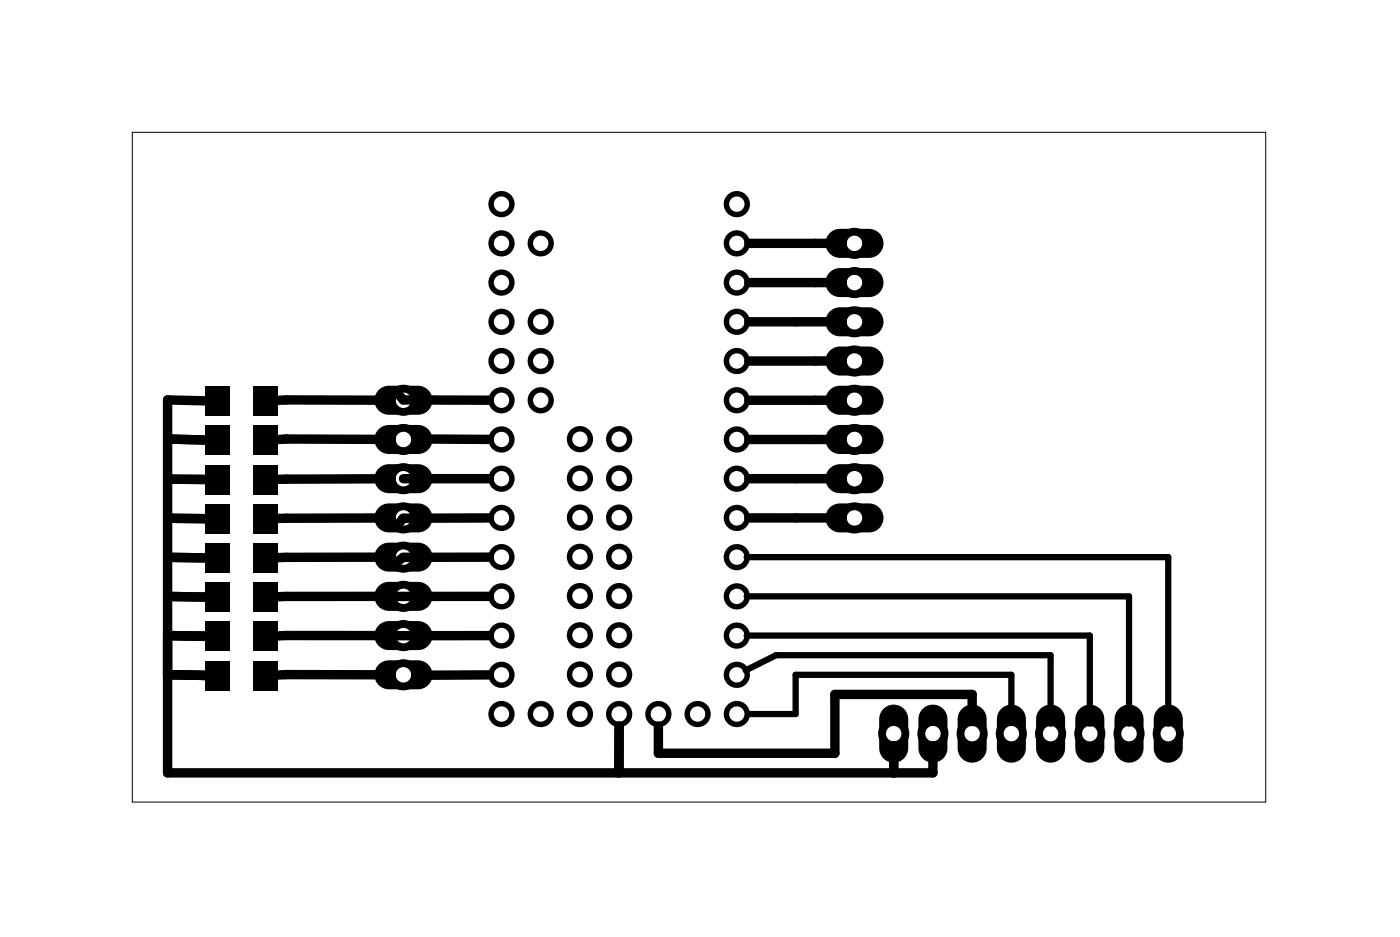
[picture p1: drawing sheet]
<svg xmlns="http://www.w3.org/2000/svg" width="91mm" height="61mm" viewBox="0 0 91 61" stroke-linecap="round" stroke-linejoin="round" font-family="sans-serif">
<path d="M8.6 8.6h73.4v43.3h-73.4z" fill="none" stroke="#000" stroke-width=".06"/>
<g fill="#000">
<path d="M13.3 32.6h1.6v1.9h-1.6zM13.3 37.7h1.6v1.9h-1.6zM13.3 35.2h1.6v1.9h-1.6zM13.3 30.1h1.6v1.9h-1.6zM13.3 27.6h1.6v1.9h-1.6zM13.3 25h1.6v1.9h-1.6zM16.4 32.6h1.6v1.9h-1.6zM16.4 37.7h1.6v1.9h-1.6zM16.4 35.2h1.6v1.9h-1.6zM16.4 30.1h1.6v1.9h-1.6zM16.4 27.6h1.6v1.9h-1.6zM16.4 25h1.6v1.9h-1.6z"/>
<path d="M13.3 40.3h1.6v1.9h-1.6zM13.3 42.8h1.6v1.9h-1.6zM16.4 40.3h1.6v1.9h-1.6zM16.4 42.8h1.6v1.9h-1.6z"/>
<path d="M53.7 15.1l.3-.2 .4-.1h1.9a.94 .94 0 0 1 .9 1 .94 .94 0 0 1-.9 .9h-1.9a.94 .94 0 0 1-.9-.6 .94 .94 0 0 1 .2-1zM54.8 15.8a.56 .56 0 0 0 1.1 0 .56 .56 0 0 0-1.1 0z"/>
<path d="M53.7 17.6l.3-.2h.4h1.9a.94 .94 0 0 1 .9 .9 .94 .94 0 0 1-.9 .9h-1.9a.94 .94 0 0 1-.9-.5 .94 .94 0 0 1 .2-1.1zM54.8 18.3a.56 .56 0 0 0 1.1 0 .56 .56 0 0 0-1.1 0z"/>
<path d="M24.5 38l.3-.2 .4-.1h1.9a.94 .94 0 0 1 .9 .9 .94 .94 0 0 1-.9 1h-1.9a.94 .94 0 0 1-.9-.6 .94 .94 0 0 1 .2-1zM25.6 38.6a.56 .56 0 0 0 1.1 0 .56 .56 0 0 0-1.1 0z"/>
<path d="M24.5 35.4l.3-.2 .4-.1h1.9a.94 .94 0 0 1 .9 1 .94 .94 0 0 1-.9 .9h-1.9a.94 .94 0 0 1-.9-.6 .94 .94 0 0 1 .2-1zM25.6 36.1a.56 .56 0 0 0 1.1 0 .56 .56 0 0 0-1.1 0z"/>
<path d="M24.5 32.9l.3-.2 .4-.1h1.9a.94 .94 0 0 1 .9 .9 .94 .94 0 0 1-.9 1h-1.9a.94 .94 0 0 1-.9-.6 .94 .94 0 0 1 .2-1zM25.6 33.5a.56 .56 0 0 0 1.1 0 .56 .56 0 0 0-1.1 0z"/>
<path d="M24.5 30.3l.3-.2h.4h1.9a.94 .94 0 0 1 .9 .9 .94 .94 0 0 1-.9 .9h-1.9a.94 .94 0 0 1-.9-.5 .94 .94 0 0 1 .2-1.1zM25.6 31a.56 .56 0 0 0 1.1 0 .56 .56 0 0 0-1.1 0z"/>
<path d="M24.5 27.8l.3-.2 .4-.1h1.9a.94 .94 0 0 1 .9 1 .94 .94 0 0 1-.9 .9h-1.9a.94 .94 0 0 1-.9-.6 .94 .94 0 0 1 .2-1zM25.6 28.5a.56 .56 0 0 0 1.1 0 .56 .56 0 0 0-1.1 0z"/>
<path d="M24.5 25.3l.3-.2 .4-.1h1.9a.94 .94 0 0 1 .9 .9 .94 .94 0 0 1-.9 1h-1.9a.94 .94 0 0 1-.9-.6 .94 .94 0 0 1 .2-1zM25.6 25.9a.56 .56 0 0 0 1.1 0 .56 .56 0 0 0-1.1 0z"/>
<path d="M53.7 20.2l.3-.2 .4-.1h1.9a.94 .94 0 0 1 .9 .9 .94 .94 0 0 1-.9 1h-1.9a.94 .94 0 0 1-.9-.6 .94 .94 0 0 1 .2-1zM54.8 20.8a.56 .56 0 0 0 1.1 0 .56 .56 0 0 0-1.1 0z"/>
<path d="M53.7 22.7l.3-.2 .4-.1h1.9a.94 .94 0 0 1 .9 1 .94 .94 0 0 1-.9 .9h-1.9a.94 .94 0 0 1-.9-.6 .94 .94 0 0 1 .2-1zM54.8 23.4a.56 .56 0 0 0 1.1 0 .56 .56 0 0 0-1.1 0z"/>
<path d="M53.7 25.3l.3-.2 .4-.1h1.9a.94 .94 0 0 1 .9 .9 .94 .94 0 0 1-.9 1h-1.9a.94 .94 0 0 1-.9-.6 .94 .94 0 0 1 .2-1zM54.8 25.9a.56 .56 0 0 0 1.1 0 .56 .56 0 0 0-1.1 0z"/>
<path d="M53.7 27.8l.3-.2 .4-.1h1.9a.94 .94 0 0 1 .9 1 .94 .94 0 0 1-.9 .9h-1.9a.94 .94 0 0 1-.9-.6 .94 .94 0 0 1 .2-1zM54.8 28.5a.56 .56 0 0 0 1.1 0 .56 .56 0 0 0-1.1 0z"/>
<path d="M53.7 30.3l.3-.2h.4h1.9a.94 .94 0 0 1 .9 .9 .94 .94 0 0 1-.9 .9h-1.9a.94 .94 0 0 1-.9-.5 .94 .94 0 0 1 .2-1.1zM54.8 31a.56 .56 0 0 0 1.1 0 .56 .56 0 0 0-1.1 0z"/>
<path d="M53.7 32.9l.3-.2 .4-.1h1.9a.94 .94 0 0 1 .9 .9 .94 .94 0 0 1-.9 1h-1.9a.94 .94 0 0 1-.9-.6 .94 .94 0 0 1 .2-1zM54.8 33.5a.56 .56 0 0 0 1.1 0 .56 .56 0 0 0-1.1 0z"/>
<path d="M24.5 43l.3-.2h.4h1.9a.94 .94 0 0 1 .9 .9 .94 .94 0 0 1-.9 .9h-1.9a.94 .94 0 0 1-.9-.5 .94 .94 0 0 1 .2-1.1zM25.6 43.7a.56 .56 0 0 0 1.1 0 .56 .56 0 0 0-1.1 0z"/>
<path d="M24.5 40.5l.3-.2 .4-.1h1.9a.94 .94 0 0 1 .9 1 .94 .94 0 0 1-.9 .9h-1.9a.94 .94 0 0 1-.9-.6 .94 .94 0 0 1 .2-1zM25.6 41.2a.56 .56 0 0 0 1.1 0 .56 .56 0 0 0-1.1 0z"/>
<path d="M57.2 45.9a.94 .94 0 0 1 1-.2 .94 .94 0 0 1 .6 .9v1.8a.94 .94 0 0 1-.9 1 .94 .94 0 0 1-1-1v-1.8l.1-.4zM57.3 47.5a.56 .56 0 0 0 1.1 0 .56 .56 0 0 0-1.1 0z"/>
<path d="M59.8 45.9a.94 .94 0 0 1 1-.2 .94 .94 0 0 1 .6 .9v1.8a.94 .94 0 0 1-1 1 .94 .94 0 0 1-.9-1v-1.8l.1-.4zM59.9 47.5a.56 .56 0 0 0 1.1 0 .56 .56 0 0 0-1.1 0z"/>
<path d="M62.3 45.9a.94 .94 0 0 1 1-.2 .94 .94 0 0 1 .6 .9v1.8a.94 .94 0 0 1-.9 1 .94 .94 0 0 1-1-1v-1.8l.1-.4zM62.4 47.5a.56 .56 0 0 0 1.1 0 .56 .56 0 0 0-1.1 0z"/>
<path d="M64.8 45.9a.94 .94 0 0 1 1.1-.2 .94 .94 0 0 1 .5 .9v1.8a.94 .94 0 0 1-.9 1 .94 .94 0 0 1-.9-1v-1.8v-.4zM64.9 47.5a.6 .6 0 0 0 1.2 0 .6 .6 0 0 0-1.2 0z"/>
<path d="M67.4 45.9a.94 .94 0 0 1 1-.2 .94 .94 0 0 1 .6 .9v1.8a.94 .94 0 0 1-1 1 .94 .94 0 0 1-.9-1v-1.8l.1-.4zM67.5 47.5a.56 .56 0 0 0 1.1 0 .56 .56 0 0 0-1.1 0z"/>
<path d="M69.9 45.9a.94 .94 0 0 1 1-.2 .94 .94 0 0 1 .6 .9v1.8a.94 .94 0 0 1-.9 1 .94 .94 0 0 1-1-1v-1.8l.1-.4zM70 47.5a.56 .56 0 0 0 1.1 0 .56 .56 0 0 0-1.1 0z"/>
<path d="M72.5 45.9a.94 .94 0 0 1 1-.2 .94 .94 0 0 1 .6 .9v1.8a.94 .94 0 0 1-1 1 .94 .94 0 0 1-.9-1v-1.8l.1-.4zM72.6 47.5a.56 .56 0 0 0 1.1 0 .56 .56 0 0 0-1.1 0z"/>
<path d="M75 45.9a.94 .94 0 0 1 1-.2 .94 .94 0 0 1 .6 .9v1.8a.94 .94 0 0 1-.9 1 .94 .94 0 0 1-1-1v-1.8l.1-.4zM75.1 47.5a.56 .56 0 0 0 1.1 0 .56 .56 0 0 0-1.1 0z"/>
</g>
<g fill="none" stroke="#000" stroke-width=".51">
<circle cx="55.3" cy="15.8" r=".75"/>
<circle cx="55.3" cy="18.3" r=".75"/>
<circle cx="26.1" cy="31" r=".75"/>
<circle cx="26.1" cy="25.9" r=".75"/>
<circle cx="26.1" cy="28.5" r=".75"/>
<circle cx="26.1" cy="33.5" r=".75"/>
<circle cx="26.1" cy="36.1" r=".75"/>
<circle cx="26.1" cy="38.6" r=".75"/>
<circle cx="55.3" cy="23.4" r=".75"/>
<circle cx="55.3" cy="20.8" r=".75"/>
<circle cx="55.3" cy="25.9" r=".75"/>
<circle cx="55.3" cy="31" r=".75"/>
<circle cx="55.3" cy="33.5" r=".75"/>
<circle cx="55.3" cy="28.5" r=".75"/>
<circle cx="26.1" cy="41.2" r=".75"/>
<circle cx="26.1" cy="43.7" r=".75"/>
<circle cx="57.9" cy="47.5" r=".75"/>
<circle cx="60.4" cy="47.5" r=".75"/>
<circle cx="63" cy="47.5" r=".75"/>
<circle cx="65.5" cy="47.5" r=".75"/>
<circle cx="68" cy="47.5" r=".75"/>
<circle cx="70.6" cy="47.5" r=".75"/>
<circle cx="73.1" cy="47.5" r=".75"/>
<circle cx="75.7" cy="47.5" r=".75"/>
</g>
<g fill="none" stroke="#000" stroke-width=".35">
<circle cx="32.5" cy="15.8" r=".67"/>
<circle cx="32.5" cy="13.2" r=".67"/>
<circle cx="32.5" cy="18.3" r=".67"/>
<circle cx="35" cy="15.8" r=".67"/>
<circle cx="47.7" cy="15.8" r=".67"/>
<circle cx="47.7" cy="13.2" r=".67"/>
<circle cx="47.7" cy="18.3" r=".67"/>
<circle cx="32.5" cy="28.5" r=".67"/>
<circle cx="32.5" cy="25.9" r=".67"/>
<circle cx="32.5" cy="23.4" r=".67"/>
<circle cx="32.5" cy="20.8" r=".67"/>
<circle cx="32.5" cy="31" r=".67"/>
<circle cx="32.5" cy="33.5" r=".67"/>
<circle cx="32.5" cy="36.1" r=".67"/>
<circle cx="32.5" cy="38.6" r=".67"/>
<circle cx="35" cy="23.4" r=".67"/>
<circle cx="35" cy="20.8" r=".67"/>
<circle cx="35" cy="25.9" r=".67"/>
<circle cx="37.6" cy="31" r=".67"/>
<circle cx="37.6" cy="38.6" r=".67"/>
<circle cx="37.6" cy="28.4" r=".67"/>
<circle cx="37.6" cy="33.5" r=".67"/>
<circle cx="37.6" cy="36.1" r=".67"/>
<circle cx="40.1" cy="31" r=".67"/>
<circle cx="40.1" cy="38.6" r=".67"/>
<circle cx="40.1" cy="28.4" r=".67"/>
<circle cx="40.1" cy="33.5" r=".67"/>
<circle cx="40.1" cy="36.1" r=".67"/>
<circle cx="47.7" cy="28.5" r=".67"/>
<circle cx="47.7" cy="25.9" r=".67"/>
<circle cx="47.7" cy="23.4" r=".67"/>
<circle cx="47.7" cy="20.8" r=".67"/>
<circle cx="47.7" cy="31" r=".67"/>
<circle cx="47.7" cy="33.5" r=".67"/>
<circle cx="47.7" cy="36.1" r=".67"/>
<circle cx="47.7" cy="38.6" r=".67"/>
<circle cx="32.5" cy="46.2" r=".67"/>
<circle cx="32.5" cy="43.7" r=".67"/>
<circle cx="32.5" cy="41.2" r=".67"/>
<circle cx="35" cy="46.2" r=".67"/>
<circle cx="37.6" cy="46.2" r=".67"/>
<circle cx="37.6" cy="43.7" r=".67"/>
<circle cx="37.6" cy="41.1" r=".67"/>
<circle cx="40.1" cy="43.7" r=".67"/>
<circle cx="40.1" cy="41.1" r=".67"/>
<circle cx="40.1" cy="46.2" r=".67"/>
<circle cx="42.6" cy="46.2" r=".67"/>
<circle cx="45.2" cy="46.2" r=".67"/>
<circle cx="47.7" cy="46.2" r=".67"/>
<circle cx="47.7" cy="41.2" r=".67"/>
<circle cx="47.7" cy="43.7" r=".67"/>
</g>
<g fill="none" stroke="#000" stroke-width=".61">
<path d="M54.6 15.8h-6.1M54.6 18.3h-6.1M10.9 38.6l2.5 .1M10.9 36.1h2.5M10.9 33.6h2.5M10.9 31l2.5 .1M10.9 28.4l2.5 .1M13.4 26l-2.5-.1v24.1h49.5v-1.7M25.3 33.5l-7.5 .1M25.3 36.1h-7.5M25.3 31h-7.5M25.3 28.5h-7.5"/>
<path d="M25.3 25.9h-7.5M25.6 25.3l.5 .6h5.6M26.1 31h5.6M26.9 28.4l4.8 .1M31.7 33.5l-5.6 .1-.5 .6M31.7 38.6l-13.9 .1M31.7 36.1h-5.6l-.6 .4M48.5 33.5h6.1M54.6 23.4h-6.1M54.6 20.8h-6.1M54.6 25.9h-6.1M54.6 28.5h-6.1"/>
<path d="M54.6 31h-6.1M10.9 41.2h3.2M10.9 43.7l3.2 .1M25.3 41.2h-.5M25.3 43.7h-7.5M31.7 43.7h-4.8M31.7 41.2h-13.9M40.1 47v3M57.9 48.3v1.7M63 46.7v-1.7h-8.9v3.8h-11.5v-1.8"/>
</g>
<path d="M48.4 36.1h27.3v10.8M48.4 38.6h24.7v8.3M48.3 43.4l2-1h17.7v4.5M48.4 41.2h22.2v5.7M48.5 46.2h3v-2.5h14v3" fill="none" stroke="#000" stroke-width=".41"/>
</svg>
